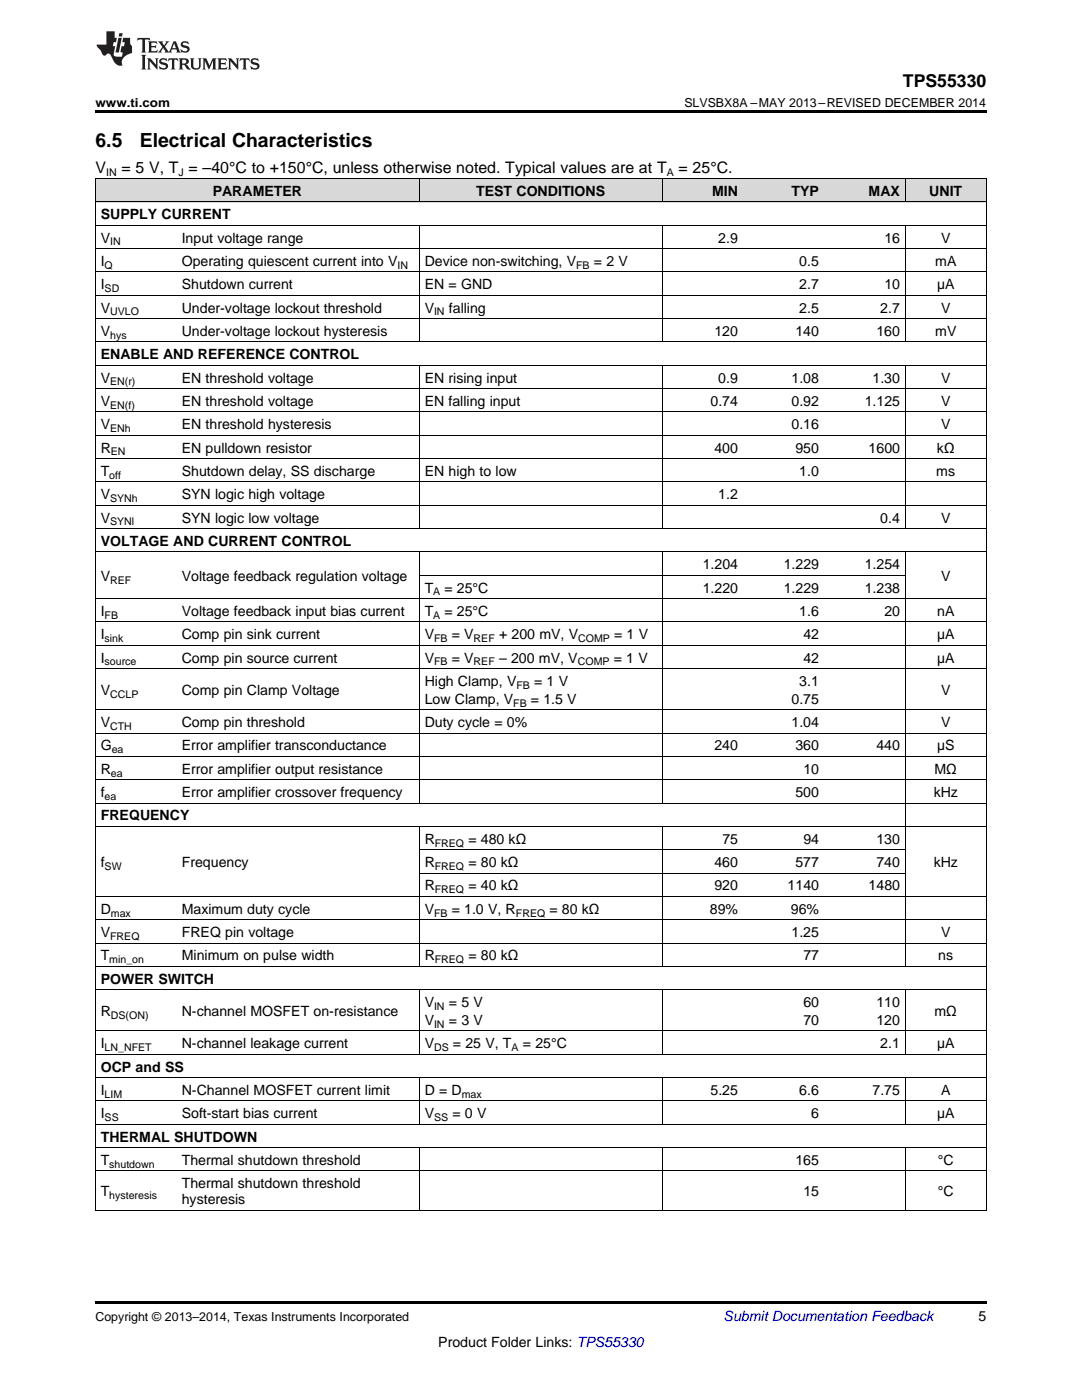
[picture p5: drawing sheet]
<svg xmlns="http://www.w3.org/2000/svg" width="216mm" height="279mm" viewBox="0 0 216 279" stroke-linecap="round" stroke-linejoin="round" font-family="sans-serif">
<defs><g id="words">
<g font-size="3.9">
<text x="19" y="29.3">6.5</text>
<text x="27.9" y="29.3">Electrical Characteristics</text>
</g>
<text font-size="3.5" x="180.2" y="17.3">TPS55330</text>
<g font-size="3.2">
<text x="19" y="34.4">V</text>
<text x="24.2" y="34.4">= 5 V, T = –40°C to +150°C, unless otherwise noted. Typical values are at T</text>
<text x="135.4" y="34.4">= 25°C.</text>
</g>
<g font-size="2.8">
<text x="42.4" y="39.1">PARAMETER</text>
<text x="95" y="39.1">TEST CONDITIONS</text>
<text x="142.1" y="39.1">MIN</text>
<text x="157.9" y="39.1">TYP</text>
<text x="173.3" y="39.1">MAX</text>
<text x="185.4" y="39.1">UNIT</text>
<text x="20.1" y="43.7">SUPPLY CURRENT</text>
<text x="20.1" y="48.4">V</text>
<text x="20.1" y="53.1">I</text>
<text x="36.3" y="48.4">Input voltage range</text>
<text x="36.3" y="53.1">Operating quiescent current into V</text>
<text x="84.7" y="53.1">Device non-switching, V</text>
<text x="118.5" y="53.1">= 2 V</text>
<text x="143.3" y="48.4">2.9</text>
<text x="159.5" y="53.1">0.5</text>
<text x="176.5" y="48.4">16</text>
<text x="186.6" y="53.1">mA</text>
<text x="187.8" y="48.4">V</text>
<text x="20.1" y="57.7">I</text>
<text x="36.3" y="57.7">Shutdown current</text>
<text x="84.7" y="57.7">EN = GND</text>
<text x="159.5" y="57.7">2.7</text>
<text x="176.5" y="57.7">10</text>
<text x="187" y="57.7">µA</text>
<text x="20.1" y="62.4">V</text>
<text x="36.3" y="62.4">Under-voltage lockout threshold</text>
<text x="84.7" y="62.4">V</text>
<text x="89.6" y="62.4">falling</text>
<text x="159.5" y="62.4">2.5</text>
<text x="175.6" y="62.4">2.7</text>
<text x="187.8" y="62.4">V</text>
<text x="20.1" y="67">V</text>
<text x="20.1" y="71.7">ENABLE AND REFERENCE CONTROL</text>
<text x="36.3" y="67">Under-voltage lockout hysteresis</text>
<text x="142.6" y="67">120</text>
<text x="158.7" y="67">140</text>
<text x="174.9" y="67">160</text>
<text x="186.6" y="67">mV</text>
<text x="20.1" y="76.3">V</text>
<text x="36.3" y="76.3">EN threshold voltage</text>
<text x="84.7" y="76.3">EN rising input</text>
<text x="143.3" y="76.3">0.9</text>
<text x="157.9" y="76.3">1.08</text>
<text x="174.1" y="76.3">1.30</text>
<text x="187.8" y="76.3">V</text>
<text x="20.1" y="81">V</text>
<text x="36.3" y="81">EN threshold voltage</text>
<text x="84.7" y="81">EN falling input</text>
<text x="141.8" y="81">0.74</text>
<text x="157.9" y="81">0.92</text>
<text x="172.5" y="81">1.125</text>
<text x="187.8" y="81">V</text>
<text x="20.1" y="85.7">V</text>
<text x="36.3" y="85.7">EN threshold hysteresis</text>
<text x="157.9" y="85.7">0.16</text>
<text x="187.8" y="85.7">V</text>
<text x="20.1" y="90.3">R</text>
<text x="20.1" y="95">T</text>
<text x="36.3" y="90.3">EN pulldown resistor</text>
<text x="36.3" y="95">Shutdown delay, SS discharge</text>
<text x="84.7" y="95">EN high to low</text>
<text x="142.6" y="90.3">400</text>
<text x="158.7" y="90.3">950</text>
<text x="159.5" y="95">1.0</text>
<text x="173.3" y="90.3">1600</text>
<text x="186.8" y="95">ms</text>
<text x="186.9" y="90.3">kΩ</text>
<text x="20.1" y="99.6">V</text>
<text x="36.3" y="99.6">SYN logic high voltage</text>
<text x="143.3" y="99.6">1.2</text>
<text x="20.1" y="104.3">V</text>
<text x="36.3" y="104.3">SYN logic low voltage</text>
<text x="175.6" y="104.3">0.4</text>
<text x="187.8" y="104.3">V</text>
<text x="20.1" y="108.9">VOLTAGE AND CURRENT CONTROL</text>
<text x="140.2" y="113.6">1.204</text>
<text x="156.4" y="113.6">1.229</text>
<text x="172.5" y="113.6">1.254</text>
<text x="20.1" y="115.9">V</text>
<text x="36.3" y="115.9">Voltage feedback regulation voltage</text>
<text x="84.7" y="118.3">T</text>
<text x="88.7" y="118.3">= 25°C</text>
<text x="140.2" y="118.3">1.220</text>
<text x="156.4" y="118.3">1.229</text>
<text x="172.5" y="118.3">1.238</text>
<text x="187.8" y="115.9">V</text>
<text x="20.1" y="122.9">I</text>
<text x="36.3" y="122.9">Voltage feedback input bias current</text>
<text x="84.7" y="122.9">T</text>
<text x="88.7" y="122.9">= 25°C</text>
<text x="159.5" y="122.9">1.6</text>
<text x="176.5" y="122.9">20</text>
<text x="187" y="122.9">nA</text>
<text x="20.1" y="127.6">I</text>
<text x="36.3" y="127.6">Comp pin sink current</text>
<text x="84.7" y="127.6">V</text>
<text x="90.1" y="127.6">= V</text>
<text x="99.6" y="127.6">+ 200 mV, V</text>
<text x="122.6" y="127.6">= 1 V</text>
<text x="160.3" y="127.6">42</text>
<text x="187" y="127.6">µA</text>
<text x="20.1" y="132.2">I</text>
<text x="36.3" y="132.2">Comp pin source current</text>
<text x="84.7" y="132.2">V</text>
<text x="84.7" y="136.9">High Clamp, V</text>
<text x="90.1" y="132.2">= V</text>
<text x="99.6" y="132.2">– 200 mV, V</text>
<text x="106.6" y="136.9">= 1 V</text>
<text x="122.5" y="132.2">= 1 V</text>
<text x="159.5" y="136.9">3.1</text>
<text x="160.3" y="132.2">42</text>
<text x="187" y="132.2">µA</text>
<text x="20.1" y="138.6">V</text>
<text x="36.3" y="138.6">Comp pin Clamp Voltage</text>
<text x="84.7" y="140.4">Low Clamp, V</text>
<text x="105.9" y="140.4">= 1.5 V</text>
<text x="157.9" y="140.4">0.75</text>
<text x="187.8" y="138.6">V</text>
<text x="20.1" y="145.1">V</text>
<text x="20.1" y="149.8">G</text>
<text x="36.3" y="145.1">Comp pin threshold</text>
<text x="36.3" y="149.8">Error amplifier transconductance</text>
<text x="84.7" y="145.1">Duty cycle = 0%</text>
<text x="142.6" y="149.8">240</text>
<text x="157.9" y="145.1">1.04</text>
<text x="158.7" y="149.8">360</text>
<text x="174.9" y="149.8">440</text>
<text x="187" y="149.8">µS</text>
<text x="187.8" y="145.1">V</text>
<text x="20.1" y="154.4">R</text>
<text x="36.3" y="154.4">Error amplifier output resistance</text>
<text x="160.3" y="154.4">10</text>
<text x="186.5" y="154.4">MΩ</text>
<text x="20.1" y="159.1">f</text>
<text x="36.3" y="159.1">Error amplifier crossover frequency</text>
<text x="158.7" y="159.1">500</text>
<text x="186.3" y="159.1">kHz</text>
<text x="20.1" y="163.7">FREQUENCY</text>
<text x="20.1" y="173">f</text>
<text x="36.3" y="173">Frequency</text>
<text x="84.7" y="168.4">R</text>
<text x="84.7" y="173">R</text>
<text x="93.5" y="168.4">= 480 kΩ</text>
<text x="93.5" y="173">= 80 kΩ</text>
<text x="142.6" y="173">460</text>
<text x="144.1" y="168.4">75</text>
<text x="158.7" y="173">577</text>
<text x="160.3" y="168.4">94</text>
<text x="174.9" y="168.4">130</text>
<text x="174.9" y="173">740</text>
<text x="186.3" y="173">kHz</text>
<text x="84.7" y="177.7">R</text>
<text x="93.5" y="177.7">= 40 kΩ</text>
<text x="142.6" y="177.7">920</text>
<text x="157.2" y="177.7">1140</text>
<text x="173.3" y="177.7">1480</text>
<text x="20.1" y="182.4">D</text>
<text x="36.3" y="182.4">Maximum duty cycle</text>
<text x="84.7" y="182.4">V</text>
<text x="90.1" y="182.4">= 1.0 V, R</text>
<text x="109.6" y="182.4">= 80 kΩ</text>
<text x="141.6" y="182.4">89%</text>
<text x="157.8" y="182.4">96%</text>
<text x="20.1" y="187">V</text>
<text x="20.1" y="191.7">T</text>
<text x="36.3" y="187">FREQ pin voltage</text>
<text x="36.3" y="191.7">Minimum on pulse width</text>
<text x="84.7" y="191.7">R</text>
<text x="93.5" y="191.7">= 80 kΩ</text>
<text x="157.9" y="187">1.25</text>
<text x="160.3" y="191.7">77</text>
<text x="187.2" y="191.7">ns</text>
<text x="187.8" y="187">V</text>
<text x="20.1" y="196.3">POWER SWITCH</text>
<text x="20.1" y="202.7">R</text>
<text x="36.3" y="202.7">N-channel MOSFET on-resistance</text>
<text x="84.7" y="201">V</text>
<text x="89.6" y="201">= 5 V</text>
<text x="160.3" y="201">60</text>
<text x="174.9" y="201">110</text>
<text x="186.5" y="202.7">mΩ</text>
<text x="20.1" y="209.2">I</text>
<text x="36.3" y="209.2">N-channel leakage current</text>
<text x="84.7" y="204.5">V</text>
<text x="84.7" y="209.2">V</text>
<text x="89.6" y="204.5">= 3 V</text>
<text x="90.4" y="209.2">= 25 V, T</text>
<text x="104.4" y="209.2">= 25°C</text>
<text x="160.3" y="204.5">70</text>
<text x="174.9" y="204.5">120</text>
<text x="175.6" y="209.2">2.1</text>
<text x="187" y="209.2">µA</text>
<text x="20.1" y="213.9">OCP and SS</text>
<text x="20.1" y="218.5">I</text>
<text x="36.3" y="218.5">N-Channel MOSFET current limit</text>
<text x="84.7" y="218.5">D = D</text>
<text x="141.8" y="218.5">5.25</text>
<text x="159.5" y="218.5">6.6</text>
<text x="174.1" y="218.5">7.75</text>
<text x="187.8" y="218.5">A</text>
<text x="20.1" y="223.2">I</text>
<text x="20.1" y="227.8">THERMAL SHUTDOWN</text>
<text x="36.3" y="223.2">Soft-start bias current</text>
<text x="84.7" y="223.2">V</text>
<text x="90.3" y="223.2">= 0 V</text>
<text x="161.9" y="223.2">6</text>
<text x="187" y="223.2">µA</text>
<text x="20.1" y="232.5">T</text>
<text x="36.3" y="232.5">Thermal shutdown threshold</text>
<text x="158.7" y="232.5">165</text>
<text x="187.1" y="232.5">°C</text>
<text x="20.1" y="238.7">T</text>
<text x="36.3" y="237.1">Thermal shutdown threshold</text>
<text x="160.3" y="238.7">15</text>
<text x="187.1" y="238.7">°C</text>
<text x="36.3" y="240.3">hysteresis</text>
<text x="195.3" y="263.6">5</text>
<text x="87.5" y="268.9">Product Folder Links: TPS55330</text>
</g>
<text font-size="2.8" fill="#0000c8" x="144.4" y="263.6">Submit Documentation Feedback</text>
<g font-size="2.5">
<text x="19" y="21.4">www.ti.com</text>
<text x="136.6" y="21.4">SLVSBX8A –MAY 2013–REVISED DECEMBER 2014</text>
<text x="19" y="263.6">Copyright © 2013–2014, Texas Instruments Incorporated</text>
</g>
<g font-size="2.1">
<text x="21.2" y="35.1">IN</text>
<text x="35.6" y="35.1">J</text>
<text x="133" y="35.1">A</text>
<text x="20.9" y="53.6">Q</text>
<text x="22" y="49">IN</text>
<text x="79.3" y="53.6">IN</text>
<text x="115" y="53.6">FB</text>
<text x="20.9" y="58.3">SD</text>
<text x="22" y="62.9">UVLO</text>
<text x="86.6" y="62.9">IN</text>
<text x="22" y="67.6">hys</text>
<text x="22" y="76.9">EN(r)</text>
<text x="22" y="81.6">EN(f)</text>
<text x="22" y="86.2">ENh</text>
<text x="21.8" y="95.5">off</text>
<text x="22.1" y="90.9">EN</text>
<text x="22" y="100.2">SYNh</text>
<text x="22" y="104.8">SYNl</text>
<text x="22" y="116.5">REF</text>
<text x="86.4" y="118.8">A</text>
<text x="20.9" y="123.5">FB</text>
<text x="86.4" y="123.5">A</text>
<text x="20.9" y="128.1">sink</text>
<text x="86.6" y="128.1">FB</text>
<text x="94.5" y="128.1">REF</text>
<text x="115.4" y="128.1">COMP</text>
<text x="20.9" y="132.8">source</text>
<text x="86.6" y="132.8">FB</text>
<text x="94.5" y="132.8">REF</text>
<text x="103" y="137.4">FB</text>
<text x="115.3" y="132.8">COMP</text>
<text x="22" y="139.2">CCLP</text>
<text x="102.4" y="141">FB</text>
<text x="22" y="145.7">CTH</text>
<text x="22.1" y="155">ea</text>
<text x="22.3" y="150.3">ea</text>
<text x="20.9" y="159.6">ea</text>
<text x="20.9" y="173.6">SW</text>
<text x="86.7" y="168.9">FREQ</text>
<text x="86.7" y="173.6">FREQ</text>
<text x="86.7" y="178.3">FREQ</text>
<text x="22.1" y="182.9">max</text>
<text x="86.6" y="182.9">FB</text>
<text x="102.9" y="182.9">FREQ</text>
<text x="22" y="187.6">FREQ</text>
<text x="21.8" y="192.2">min_on</text>
<text x="86.7" y="192.2">FREQ</text>
<text x="22.1" y="203.3">DS(ON)</text>
<text x="86.6" y="201.5">IN</text>
<text x="20.9" y="209.8">LN_NFET</text>
<text x="86.6" y="205.1">IN</text>
<text x="86.6" y="209.8">DS</text>
<text x="102.1" y="209.8">A</text>
<text x="20.9" y="219.1">LIM</text>
<text x="92.1" y="219.1">max</text>
<text x="20.9" y="223.7">SS</text>
<text x="86.6" y="223.7">SS</text>
<text x="21.8" y="233">shutdown</text>
<text x="21.8" y="239.3">hysteresis</text>
</g>
</g></defs>
<g fill="#d8d8d8">
<path d="M19 35.7h16.2v4.7h-16.2z"/>
<path d="M35.2 35.7h48.5v4.7h-48.5z"/>
<path d="M83.7 35.7h48.5v4.7h-48.5z"/>
<path d="M132.2 35.7h16.1v4.7h-16.1z"/>
<path d="M148.3 35.7h16.2v4.7h-16.2z"/>
<path d="M164.5 35.7h16.2v4.7h-16.2z"/>
<path d="M180.7 35.7h16.1v4.7h-16.1z"/>
</g>
<path d="M19 22h177.8v.5h-177.8zM19 241.5l.2 .1zM83.6 241.5l.1 .1zM132.1 241.5l.1 .1zM180.6 241.5l.1 .1zM196.7 241.5l.1 .1zM19 259.7h177.8v.5h-177.8z" fill="#000"/>
<g fill="none" stroke="#000" stroke-width=".2">
<path d="M19 35.6h177.8M19.1 35.7v205.9M83.6 35.7v4.7M132.1 35.7v4.7M180.6 35.7v4.7M196.8 35.7v205.9M19 58.9h177.8M19 54.3h177.8M19 49.6h177.8M19 45h177.8M19 40.3h177.8M83.6 45v23.3"/>
<path d="M132.1 45v23.3M180.6 45v23.3M19 77.6h177.8M19 72.9h177.8M19 68.2h177.8M19 63.6h177.8M83.6 72.9v32.7M132.1 72.9v32.7M180.6 72.9v32.7M19 96.2h177.8M19 91.5h177.8M19 86.9h177.8"/>
<path d="M19 82.2h177.8M19 119.5h177.8M19 110.2h177.8M19 105.5h177.8M19 100.8h177.8M83.6 110.2v50.1M83.7 114.8h97M132.1 110.2v50.1M180.6 110.2v82.7M19 133.4h177.8M19 128.8h177.8M19 124.1h177.8"/>
<path d="M19 155.6h177.8M19 151h177.8M19 146.3h177.8M19 141.7h177.8M19 178.9h177.8M19 164.9h177.8M19 160.3h177.8M83.6 165v27.9M83.7 174.3h97M83.7 169.6h97M132.1 165v27.9M19 197.5h177.8"/>
<path d="M19 192.9h177.8M19 188.2h177.8M19 183.6h177.8M83.6 197.6v12.9M132.1 197.6v12.9M180.6 197.6v12.9M19 219.7h177.8M19 215.1h177.8M19 210.4h177.8M19 205.8h177.8M83.6 215.1v9.3M132.1 215.1v9.3"/>
<path d="M180.6 215.1v9.3M19 233.7h177.8M19 229h177.8M19 224.4h177.8M83.6 229.1v12.5M132.1 229.1v12.5M180.6 229.1v12.5M19 241.5h177.8"/>
</g>
<g fill="#231f20">
<path d="M27.5 7.6l-.1 .5 .4-.2h.6v.1v2.1l-.2 .4h1l-.3-.4v-2.1l.1-.1h.5l.5 .2-.2-.5zM29.5 8.3l.2 .3v1.5l-.2 .4h1.8l.2-.6a1.04 1.04 0 0 1-1.3 .2v-.7h.6l.3 .2v-.6l-.3 .2h-.6v-.6l.8-.1 .4 .3-.2-.5zM31.5 8.3l.9 1.1-.9 1.1h.8l-.2-.2 .5-.7 .4 .7-.2 .2h1.5l-.1-.2 .1-.4h.9l.1 .4-.2 .2h1l-.3-.3-.7-1.9h-.5l-.9 2-.8-1 .9-1h-.8l.1 .3-.3 .5-.4-.6 .2-.2zM34.7 8.6l.4 1h-.7zM36.3 8.4a.63 .63 0 0 0-.2 .7 .63 .63 0 0 0 .6 .4l.6 .2 .1 .2a.75 .75 0 0 1-.7 .4 .75 .75 0 0 1-.6-.5l.1 .7 .1-.1a1.11 1.11 0 0 0 1.5-.6 1.13 1.13 0 0 0-1.2-.8l-.1-.4a1.04 1.04 0 0 1 1.2 .2l-.2-.5-.1 .1-.5-.2zM28.2 10.9l.2 .4v2.2l-.2 .4h1l-.3-.4v-2.2l.3-.4zM29.3 11.6l.3 .4v1.5l-.3 .4h.8l-.2-.4v-1.3l1.5 1.7v-1.9l.2-.4h-.7l.2 .4v.9l-1.1-1.3zM32 11.8a.62 .62 0 0 0-.2 .7 .62 .62 0 0 0 .6 .4l.6 .1 .1 .3a.76 .76 0 0 1-.7 .3 .76 .76 0 0 1-.6-.4l.1 .7 .1-.1a1.11 1.11 0 0 0 1.5-.6 1.13 1.13 0 0 0-1.2-.8l-.1-.4a1.04 1.04 0 0 1 1.2 .2l-.2-.6-.1 .1-.5-.1zM33.7 11.6l-.2 .6a.61 .61 0 0 1 .8-.3v1.6l-.2 .4h.9l-.2-.4v-1.6a.63 .63 0 0 1 .8 .3l-.2-.6zM35.6 11.6l.3 .4v1.5l-.3 .4h1l-.2-.2v-.8l.5 .2a.76 .76 0 0 0 1.2 .7l-1-1a.58 .58 0 0 0 .6-.5 .58 .58 0 0 0-.5-.6zM36.4 11.9h.1a.45 .45 0 0 1 .5 .1 .45 .45 0 0 1 .1 .5l-.7 .2zM37.9 11.6l.2 .2a2.17 2.17 0 0 0 .3 1.9 .99 .99 0 0 0 1.6-.6v-1.1l.2-.4h-.7l.2 .2a1.92 1.92 0 0 1-.2 1.8 .6 .6 0 0 1-.9-.5v-1.1l.2-.4zM40.4 11.6l.2 .4v1.5l-.2 .4h.7l-.2-.4v-1.4l.8 1.8 .8-1.8v1.4l-.2 .4h.9l-.2-.4v-1.5l.2-.4h-.8l-.6 1.5-.6-1.5zM43.4 11.6l.2 .4v1.5l-.2 .4h1.8l.2-.6a1.04 1.04 0 0 1-1.3 .1v-.6h.5l.4 .2v-.6l-.4 .2h-.5v-.7h.8l.3 .3-.1-.6zM45.5 11.6l.2 .4v1.5l-.2 .4h.7l-.2-.4v-1.3l1.5 1.7v-1.9l.2-.4h-.7l.2 .4v.9l-1.1-1.3zM47.9 11.6l-.1 .6a.61 .61 0 0 1 .8-.3v1.6l-.3 .4h1l-.3-.4 .1-1.6a.63 .63 0 0 1 .7 .3l-.1-.6zM50.2 11.8a.62 .62 0 0 0-.2 .7 .62 .62 0 0 0 .6 .4l.6 .1 .2 .3a.76 .76 0 0 1-.8 .3 .76 .76 0 0 1-.6-.4l.1 .7 .2-.1a1.11 1.11 0 0 0 1.5-.6 1.13 1.13 0 0 0-1.3-.8l-.1-.4a1.04 1.04 0 0 1 1.2 .2l-.1-.6-.2 .1-.5-.1z"/>
<path d="M21.2 6.3v2.6h-1.9l.1 .4 .7 .9a.91 .91 0 0 0 1 .8 .56 .56 0 0 1 .5-.3 .56 .56 0 0 1 .5 .3l.4 .8a1.53 1.53 0 0 0 1.9 1.2 1.54 1.54 0 0 1 1-2.1l.9-.3v-1.4a1.52 1.52 0 0 1-.3-1.6h-1.4l-.2 .8h.5l-.2 .8h-.4l-.2 1v.2l.4 .1-.2 .8a1.93 1.93 0 0 1-1.6-.3l.3-1.8h-.5l.2-.8h.4l.2-.8h-.4v-1.3zM23.6 7.6l-.6 2.9h.7l.6-2.9zM23.8 6.6l-.1 .7h.6l.2-.7z"/>
</g>
<use href="#words"/>
</svg>
